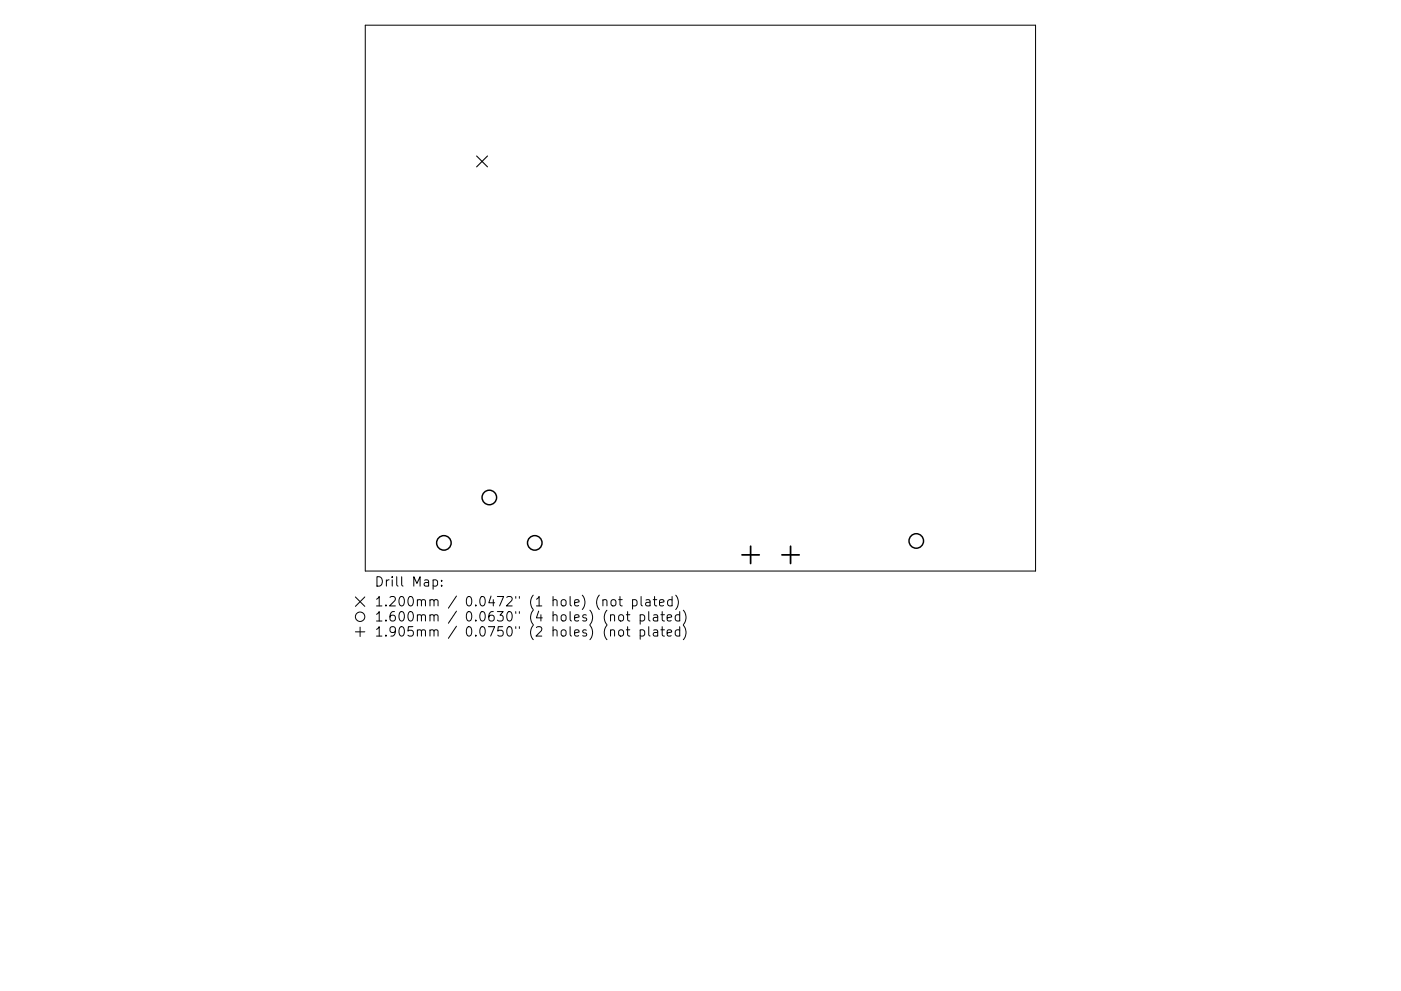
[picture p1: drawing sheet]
<svg xmlns="http://www.w3.org/2000/svg" width="297mm" height="210mm" viewBox="0 0 297 210" stroke-linecap="round" stroke-linejoin="round" font-family="sans-serif">
<defs><g id="words">
<g font-size="2.8">
<text x="79.3" y="124.5">Drill Map:</text>
<text x="79.3" y="128.7">1.200mm / 0.0472&quot; (1 hole) (not plated)</text>
<text x="79.3" y="131.9">1.600mm / 0.0630&quot; (4 holes) (not plated)</text>
<text x="79.3" y="135.1">1.905mm / 0.0750&quot; (2 holes) (not plated)</text>
</g>
</g></defs>
<g fill="none" stroke="#000" stroke-width=".21">
<path d="M77.4 5.3h142.2v115.9h-142.2zM75.3 126.7l2 2M75.3 134.1h2M76.3 133.1v2M77.3 126.7l-2 2M91.8 123.1l.6-.1 .4 .4v.6l-.2 .3h-.8M93.6 124.2v.2M93.6 123.1v.2M127.8 127.4l.3-.2 .5 .1 .1 1.3M129.4 130.6a.5 .5 0 0 1 .9 .1v1.1M129.4 133.8a.5 .5 0 0 1 .9 .1v1.1M129.6 127.4l.3-.2a.54 .54 0 0 1 .7 .4l-.1 .8a.54 .54 0 0 1-.5 .2 .54 .54 0 0 1-.5-.4z"/>
<path d="M131.2 127.2h.7M131.3 133.8a.54 .54 0 0 1 .5-.2 .54 .54 0 0 1 .4 .4v.6a.54 .54 0 0 1-.5 .4 .54 .54 0 0 1-.5-.4zM131.4 130.5a.54 .54 0 0 1 .8 .3v.6a.54 .54 0 0 1-.5 .4 .54 .54 0 0 1-.5-.4v-.6zM131.4 126.6v1.7l.1 .2 .4 .1M132.8 130.4h.7M132.8 133.6h.7M133.1 129.8v1.7l.1 .2 .3 .1M133.1 133v1.7l.1 .2 .3 .1M134.1 127.3l.6-.1 .4 .4v.6l-.2 .3h-.8M134.1 127.2v2M135.7 130.5l.6-.1 .4 .4v.6l-.2 .3h-.8M135.7 133.7l.6-.1 .4 .4v.6l-.2 .3h-.8"/>
<path d="M135.7 130.4v2M135.7 133.6v2M135.9 126.6v1.7l.3 .3M137 127.3h.7l.1 1.3M137.5 129.8v1.7l.3 .3M137.5 133v1.7l.3 .3M137.8 127.7l-.6 .1a.39 .39 0 0 0-.3 .4 .39 .39 0 0 0 .3 .4l.6-.1M138.5 127.2h.8M138.6 130.5h.8v1.3M138.6 133.7h.8v1.3M138.8 126.6v1.7l.1 .2 .4 .1M139.4 130.9l-.6 .1a.39 .39 0 0 0-.3 .4 .39 .39 0 0 0 .3 .4l.6-.1"/>
<path d="M139.4 134.1l-.6 .1a.39 .39 0 0 0-.3 .4 .39 .39 0 0 0 .3 .4l.6-.1M139.8 127.9l1-.2-.1-.4-.6-.1-.3 .3 .1 1h.8M140.1 130.4h.8M140.1 133.6h.8M140.4 129.8v1.7l.1 .2 .4 .1M140.4 133v1.7l.1 .2 .4 .1M141.4 131.1l1-.2-.1-.4-.6-.1-.3 .3 .1 1h.8M141.4 134.3l1-.2-.1-.4-.6-.1-.3 .3 .1 1h.8M142.5 127.3l-.6-.1-.4 .4v.6l.2 .3h.8M142.5 126.6v2M143.3 126.3a2.29 2.29 0 0 1 0 3M144.1 130.5l-.6-.1-.3 .4v.6l.2 .3h.7"/>
<path d="M144.1 133.7l-.6-.1-.3 .4v.6l.2 .3h.7M144.1 129.8v2M144.1 133v2M144.9 129.5a2.29 2.29 0 0 1 0 3M144.9 132.7a2.29 2.29 0 0 1 0 3"/>
<circle cx="76.3" cy="130.9" r="1"/>
</g>
<path d="M101 33.1l2.4 2.3M103.4 33.1l-2.4 2.3" fill="none" stroke="#000" stroke-width=".23"/>
<g fill="none" stroke="#000" stroke-width=".31">
<circle cx="94.1" cy="115.2" r="1.54"/>
<circle cx="103.7" cy="105.5" r="1.54"/>
<circle cx="113.4" cy="115.2" r="1.54"/>
<circle cx="194.3" cy="114.8" r="1.54"/>
</g>
<path d="M157.3 117.7h3.7M159.1 115.9v3.7M165.8 117.7h3.6M167.6 115.9v3.7" fill="none" stroke="#000" stroke-width=".37"/>
<use href="#words"/>
</svg>
